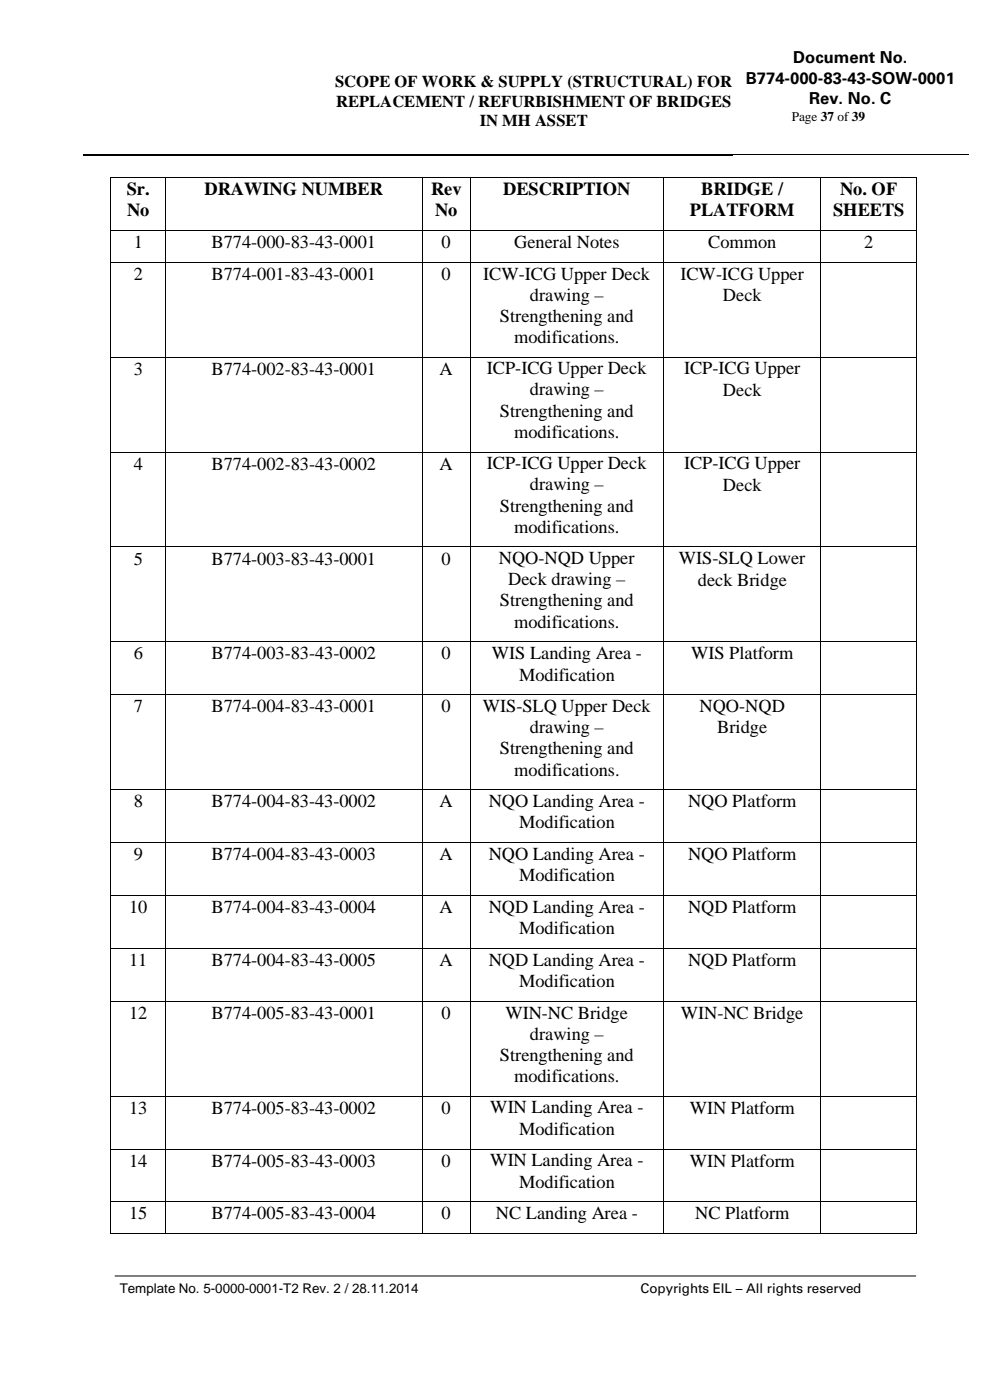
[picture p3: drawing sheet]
<svg xmlns="http://www.w3.org/2000/svg" width="210mm" height="297mm" viewBox="0 0 210 297" stroke-linecap="round" stroke-linejoin="round" font-family="sans-serif">
<defs><g id="words">
<g font-size="3.9">
<text x="26.9" y="41.4">Sr.</text>
<text x="43.4" y="41.4">DRAWING NUMBER</text>
<text x="91.4" y="41.4">Rev</text>
<text x="106.8" y="41.4">DESCRIPTION</text>
<text x="148.8" y="41.4">BRIDGE /</text>
<text x="178.2" y="41.4">No. OF</text>
<text x="27" y="45.8">No</text>
<text x="92.3" y="45.8">No</text>
<text x="146.3" y="45.8">PLATFORM</text>
<text x="176.7" y="45.8">SHEETS</text>
<text x="28.4" y="52.6">1</text>
<text x="44.9" y="52.6">B774-000-83-43-0001</text>
<text x="93.7" y="52.6">0</text>
<text x="109.1" y="52.6">General Notes</text>
<text x="150.2" y="52.6">Common</text>
<text x="183.3" y="52.6">2</text>
<text x="28.4" y="59.4">2</text>
<text x="44.9" y="59.4">B774-001-83-43-0001</text>
<text x="93.7" y="59.4">0</text>
<text x="102.5" y="59.3">ICW-ICG Upper Deck</text>
<text x="144.4" y="59.3">ICW-ICG Upper</text>
<text x="112.4" y="63.8">drawing –</text>
<text x="153.4" y="63.8">Deck</text>
<text x="106" y="68.2">Strengthening and</text>
<text x="109.1" y="72.7">modifications.</text>
<text x="28.4" y="79.5">3</text>
<text x="44.9" y="79.5">B774-002-83-43-0001</text>
<text x="93.3" y="79.5">A</text>
<text x="103.3" y="79.5">ICP-ICG Upper Deck</text>
<text x="112.4" y="83.9">drawing –</text>
<text x="145.1" y="79.5">ICP-ICG Upper</text>
<text x="153.4" y="83.9">Deck</text>
<text x="106" y="88.4">Strengthening and</text>
<text x="109.1" y="92.9">modifications.</text>
<text x="28.4" y="99.7">4</text>
<text x="44.9" y="99.7">B774-002-83-43-0002</text>
<text x="93.3" y="99.7">A</text>
<text x="103.3" y="99.6">ICP-ICG Upper Deck</text>
<text x="145.1" y="99.6">ICP-ICG Upper</text>
<text x="112.4" y="104.1">drawing –</text>
<text x="153.4" y="104.1">Deck</text>
<text x="106" y="108.5">Strengthening and</text>
<text x="109.1" y="113">modifications.</text>
<text x="28.4" y="119.8">5</text>
<text x="44.9" y="119.8">B774-003-83-43-0001</text>
<text x="93.7" y="119.8">0</text>
<text x="105.8" y="119.8">NQO-NQD Upper</text>
<text x="144" y="119.8">WIS-SLQ Lower</text>
<text x="107.8" y="124.2">Deck drawing –</text>
<text x="148" y="124.2">deck Bridge</text>
<text x="106" y="128.6">Strengthening and</text>
<text x="109.1" y="133.2">modifications.</text>
<text x="28.4" y="139.9">6</text>
<text x="44.9" y="139.9">B774-003-83-43-0002</text>
<text x="93.7" y="139.9">0</text>
<text x="104.4" y="139.9">WIS Landing Area -</text>
<text x="146.6" y="139.9">WIS Platform</text>
<text x="110.1" y="144.4">Modification</text>
<text x="28.4" y="151.1">7</text>
<text x="44.9" y="151.1">B774-004-83-43-0001</text>
<text x="93.7" y="151.1">0</text>
<text x="102.4" y="151.1">WIS-SLQ Upper Deck</text>
<text x="112.4" y="155.6">drawing –</text>
<text x="148.4" y="151.1">NQO-NQD</text>
<text x="152.1" y="155.6">Bridge</text>
<text x="106" y="160">Strengthening and</text>
<text x="109.1" y="164.5">modifications.</text>
<text x="28.4" y="171.3">8</text>
<text x="44.9" y="171.3">B774-004-83-43-0002</text>
<text x="93.3" y="171.3">A</text>
<text x="103.7" y="171.2">NQO Landing Area -</text>
<text x="146" y="171.3">NQO Platform</text>
<text x="110.1" y="175.8">Modification</text>
<text x="28.4" y="182.5">9</text>
<text x="44.9" y="182.5">B774-004-83-43-0003</text>
<text x="93.3" y="182.5">A</text>
<text x="103.7" y="182.5">NQO Landing Area -</text>
<text x="146" y="182.5">NQO Platform</text>
<text x="110.1" y="187">Modification</text>
<text x="27.4" y="193.7">10</text>
<text x="44.9" y="193.7">B774-004-83-43-0004</text>
<text x="93.3" y="193.7">A</text>
<text x="103.7" y="193.7">NQD Landing Area -</text>
<text x="146" y="193.7">NQD Platform</text>
<text x="110.1" y="198.2">Modification</text>
<text x="27.4" y="204.9">11</text>
<text x="44.9" y="204.9">B774-004-83-43-0005</text>
<text x="93.3" y="204.9">A</text>
<text x="103.7" y="204.9">NQD Landing Area -</text>
<text x="110.1" y="209.4">Modification</text>
<text x="146" y="204.9">NQD Platform</text>
<text x="27.4" y="216.2">12</text>
<text x="44.9" y="216.2">B774-005-83-43-0001</text>
<text x="93.7" y="216.2">0</text>
<text x="107.2" y="216.1">WIN-NC Bridge</text>
<text x="112.4" y="220.6">drawing –</text>
<text x="144.4" y="216.2">WIN-NC Bridge</text>
<text x="106" y="225">Strengthening and</text>
<text x="109.1" y="229.5">modifications.</text>
<text x="27.4" y="236.3">13</text>
<text x="44.9" y="236.3">B774-005-83-43-0002</text>
<text x="93.7" y="236.3">0</text>
<text x="104" y="236.3">WIN Landing Area -</text>
<text x="146.3" y="236.3">WIN Platform</text>
<text x="110.1" y="240.7">Modification</text>
<text x="27.4" y="247.5">14</text>
<text x="44.9" y="247.5">B774-005-83-43-0003</text>
<text x="93.7" y="247.5">0</text>
<text x="104" y="247.5">WIN Landing Area -</text>
<text x="110.1" y="252">Modification</text>
<text x="146.3" y="247.5">WIN Platform</text>
<text x="27.4" y="258.7">15</text>
<text x="44.9" y="258.7">B774-005-83-43-0004</text>
<text x="93.7" y="258.7">0</text>
<text x="105.2" y="258.7">NC Landing Area -</text>
<text x="147.5" y="258.7">NC Platform</text>
</g>
<g font-size="3.5">
<text x="158.2" y="17.7">B774-000-83-43-SOW-0001</text>
<text x="168.3" y="13.4">Document No.</text>
<text x="71.1" y="18.5">SCOPE OF WORK &amp; SUPPLY (STRUCTURAL) FOR</text>
<text x="71.3" y="22.6">REPLACEMENT / REFURBISHMENT OF BRIDGES</text>
<text x="171.7" y="22.1">Rev. No. C</text>
<text x="101.8" y="26.7">IN MH ASSET</text>
</g>
<g font-size="2.8">
<text x="167.9" y="25.7">Page 37 of 39</text>
<text x="25.4" y="274.4">Template No. 5-0000-0001-T2 Rev. 2 / 28.11.2014</text>
<text x="135.8" y="274.4">Copyrights EIL – All rights reserved</text>
</g>
</g></defs>
<path d="M17.6 32.9h50.3M68 32.9h87.4" fill="none" stroke="#000" stroke-width=".34"/>
<g fill="#000">
<path d="M23.4 37.5h.2v.2h-.2zM35.1 37.5h.2v.2h-.2zM67.6 32.8h.4v.3h-.4zM89.5 37.5h.1v.2h-.1zM99.7 37.5h.2v.2h-.2zM140.7 37.5h.1v.2h-.1zM174.1 37.5h.1v.2h-.1zM194.4 37.5h.1v.2h-.1zM23.4 48.8h.2v.1h-.2zM23.4 55.5h.2v.2h-.2zM35.1 48.8h.2v.1h-.2zM35.1 55.5h.2v.2h-.2z"/>
<path d="M89.5 48.8h.1v.1h-.1zM89.5 55.5h.1v.2h-.1zM99.7 48.8h.2v.1h-.2zM99.7 55.5h.2v.2h-.2zM140.7 48.8h.1v.1h-.1zM140.7 55.5h.1v.2h-.1zM174.1 48.8h.1v.1h-.1zM174.1 55.5h.1v.2h-.1zM194.4 48.8h.1v.1h-.1zM194.4 55.5h.1v.2h-.1zM23.4 75.7h.2v.2h-.2zM35.1 75.7h.2v.2h-.2z"/>
<path d="M89.5 75.7h.1v.2h-.1zM99.7 75.7h.2v.2h-.2zM140.7 75.7h.1v.2h-.1zM174.1 75.7h.1v.2h-.1zM194.4 75.7h.1v.2h-.1zM23.4 95.8h.2v.2h-.2zM35.1 95.8h.2v.2h-.2zM89.5 95.8h.1v.2h-.1zM99.7 95.8h.2v.2h-.2zM140.7 95.8h.1v.2h-.1zM174.1 95.8h.1v.2h-.1zM194.4 95.8h.1v.2h-.1z"/>
<path d="M23.4 116h.2v.1h-.2zM35.1 116h.2v.1h-.2zM89.5 116h.1v.1h-.1zM99.7 116h.2v.1h-.2zM140.7 116h.1v.1h-.1zM174.1 116h.1v.1h-.1zM194.4 116h.1v.1h-.1zM23.4 136.1h.2v.2h-.2zM35.1 136.1h.2v.2h-.2zM89.5 136.1h.1v.2h-.1zM99.7 136.1h.2v.2h-.2zM140.7 136.1h.1v.2h-.1z"/>
<path d="M174.1 136.1h.1v.2h-.1zM194.4 136.1h.1v.2h-.1zM23.4 147.3h.2v.2h-.2zM35.1 147.3h.2v.2h-.2zM89.5 147.3h.1v.2h-.1zM99.7 147.3h.2v.2h-.2zM140.7 147.3h.1v.2h-.1zM174.1 147.3h.1v.2h-.1zM194.4 147.3h.1v.2h-.1zM23.4 167.5h.2v.1h-.2zM23.4 178.7h.2v.2h-.2zM35.1 167.5h.2v.1h-.2z"/>
<path d="M35.1 178.7h.2v.2h-.2zM89.5 167.5h.1v.1h-.1zM89.5 178.7h.1v.2h-.1zM99.7 167.5h.2v.1h-.2zM99.7 178.7h.2v.2h-.2zM140.7 167.5h.1v.1h-.1zM140.7 178.7h.1v.2h-.1zM174.1 167.5h.1v.1h-.1zM174.1 178.7h.1v.2h-.1zM194.4 167.5h.1v.1h-.1zM194.4 178.7h.1v.2h-.1zM23.4 189.9h.2v.2h-.2z"/>
<path d="M35.1 189.9h.2v.2h-.2zM89.5 189.9h.1v.2h-.1zM99.7 189.9h.2v.2h-.2zM140.7 189.9h.1v.2h-.1zM174.1 189.9h.1v.2h-.1zM194.4 189.9h.1v.2h-.1zM23.4 201.1h.2v.2h-.2zM23.4 212.3h.2v.2h-.2zM35.1 201.1h.2v.2h-.2zM35.1 212.3h.2v.2h-.2zM89.5 201.1h.1v.2h-.1zM89.5 212.3h.1v.2h-.1z"/>
<path d="M99.7 201.1h.2v.2h-.2zM99.7 212.3h.2v.2h-.2zM140.7 201.1h.1v.2h-.1zM140.7 212.3h.1v.2h-.1zM174.1 201.1h.1v.2h-.1zM174.1 212.3h.1v.2h-.1zM194.4 201.1h.1v.2h-.1zM194.4 212.3h.1v.2h-.1zM23.4 232.5h.2v.2h-.2zM35.1 232.5h.2v.2h-.2zM89.5 232.5h.1v.2h-.1zM99.7 232.5h.2v.2h-.2z"/>
<path d="M140.7 232.5h.1v.2h-.1zM174.1 232.5h.1v.2h-.1zM194.4 232.5h.1v.2h-.1zM23.4 243.7h.2v.2h-.2zM23.4 254.9h.2v.2h-.2zM35.1 243.7h.2v.2h-.2zM35.1 254.9h.2v.2h-.2zM89.5 243.7h.1v.2h-.1zM89.5 254.9h.1v.2h-.1zM99.7 243.7h.2v.2h-.2zM99.7 254.9h.2v.2h-.2zM140.7 243.7h.1v.2h-.1z"/>
<path d="M140.7 254.9h.1v.2h-.1zM174.1 243.7h.1v.2h-.1zM174.1 254.9h.1v.2h-.1zM194.4 243.7h.1v.2h-.1zM194.4 254.9h.1v.2h-.1zM23.4 261.7h.2v.1h-.2zM35.1 261.7h.2v.1h-.2zM89.5 261.7h.1v.1h-.1zM99.7 261.7h.2v.1h-.2zM140.7 261.7h.1v.1h-.1zM174.1 261.7h.1v.1h-.1zM194.4 261.7h.1v.1h-.1z"/>
</g>
<g fill="none" stroke="#000" stroke-width=".21">
<path d="M23.5 37.7v11.1M23.6 37.6h11.5M35.2 37.7v11.1M35.3 37.6h54.1M89.5 37.7v11.1M89.6 37.6h10.1M99.8 37.7v11.1M99.9 37.6h40.8M140.8 37.7v11.1M140.8 37.6h33.3M155.2 32.9h50.2M174.2 37.7v11.1"/>
<path d="M174.2 37.6h20.2M194.4 37.7v11.1M23.5 48.9v6.6M23.5 55.7v20M23.6 48.9h11.5M23.6 55.6h11.5M35.2 48.9v6.6M35.2 55.7v20M35.3 48.9h54.1M35.3 55.6h54.1M89.5 48.9v6.6M89.5 55.7v20"/>
<path d="M89.6 48.9h10.1M89.6 55.6h10.1M99.8 48.9v6.6M99.8 55.7v20M99.9 48.9h40.8M99.9 55.6h40.8M140.8 48.9v6.6M140.8 55.7v20M140.8 48.9h33.3M140.8 55.6h33.3M174.2 48.9v6.6M174.2 55.7v20"/>
<path d="M174.2 48.9h20.2M174.2 55.6h20.2M194.4 48.9v6.6M194.4 55.7v20M23.5 75.9v19.9M23.6 75.8h11.5M35.2 75.9v19.9M35.3 75.8h54.1M89.5 75.9v19.9M89.6 75.8h10.1M99.8 75.9v19.9M99.9 75.8h40.8"/>
<path d="M140.8 75.9v19.9M140.8 75.8h33.3M174.2 75.9v19.9M174.2 75.8h20.2M194.4 75.9v19.9M23.5 96v20M23.6 95.9h11.5M35.2 96v20M35.3 95.9h54.1M89.5 96v20M89.6 95.9h10.1M99.8 96v20"/>
<path d="M99.9 95.9h40.8M140.8 96v20M140.8 95.9h33.3M174.2 96v20M174.2 95.9h20.2M194.4 96v20M23.5 116.1v20M23.6 116h11.5M35.2 116.1v20M35.3 116h54.1M89.5 116.1v20M89.6 116h10.1"/>
<path d="M99.8 116.1v20M99.9 116h40.8M140.8 116.1v20M140.8 116h33.3M174.2 116.1v20M174.2 116h20.2M194.4 116.1v20M23.5 136.3v11M23.6 136.2h11.5M35.2 136.3v11M35.3 136.2h54.1M89.5 136.3v11"/>
<path d="M89.6 136.2h10.1M99.8 136.3v11M99.9 136.2h40.8M140.8 136.3v11M140.8 136.2h33.3M174.2 136.3v11M174.2 136.2h20.2M194.4 136.3v11M23.5 147.5v20M23.6 147.4h11.5M35.2 147.5v20M35.3 147.4h54.1"/>
<path d="M89.5 147.5v20M89.6 147.4h10.1M99.8 147.5v20M99.9 147.4h40.8M140.8 147.5v20M140.8 147.4h33.3M174.2 147.5v20M174.2 147.4h20.2M194.4 147.5v20M23.5 167.6v11.1M23.5 178.9v11M23.6 167.6h11.5"/>
<path d="M23.6 178.8h11.5M35.2 167.6v11.1M35.2 178.9v11M35.3 167.6h54.1M35.3 178.8h54.1M89.5 167.6v11.1M89.5 178.9v11M89.6 167.6h10.1M89.6 178.8h10.1M99.8 167.6v11.1M99.8 178.9v11M99.9 167.6h40.8"/>
<path d="M99.9 178.8h40.8M140.8 167.6v11.1M140.8 178.9v11M140.8 167.6h33.3M140.8 178.8h33.3M174.2 167.6v11.1M174.2 178.9v11M174.2 167.6h20.2M174.2 178.8h20.2M194.4 167.6v11.1M194.4 178.9v11M23.5 190.1v11"/>
<path d="M23.6 190h11.5M35.2 190.1v11M35.3 190h54.1M89.5 190.1v11M89.6 190h10.1M99.8 190.1v11M99.9 190h40.8M140.8 190.1v11M140.8 190h33.3M174.2 190.1v11M174.2 190h20.2M194.4 190.1v11"/>
<path d="M23.5 201.3v11M23.5 212.5v20M23.6 201.2h11.5M23.6 212.4h11.5M35.2 201.3v11M35.2 212.5v20M35.3 201.2h54.1M35.3 212.4h54.1M89.5 201.3v11M89.5 212.5v20M89.6 201.2h10.1M89.6 212.4h10.1"/>
<path d="M99.8 201.3v11M99.8 212.5v20M99.9 201.2h40.8M99.9 212.4h40.8M140.8 201.3v11M140.8 212.5v20M140.8 201.2h33.3M140.8 212.4h33.3M174.2 201.3v11M174.2 212.5v20M174.2 201.2h20.2M174.2 212.4h20.2"/>
<path d="M194.4 201.3v11M194.4 212.5v20M23.5 232.7v11M23.6 232.6h11.5M35.2 232.7v11M35.3 232.6h54.1M89.5 232.7v11M89.6 232.6h10.1M99.8 232.7v11M99.9 232.6h40.8M140.8 232.7v11M140.8 232.6h33.3"/>
<path d="M174.2 232.7v11M174.2 232.6h20.2M194.4 232.7v11M23.5 243.9v11M23.5 255.1v6.6M23.6 243.8h11.5M23.6 255h11.5M35.2 243.9v11M35.2 255.1v6.6M35.3 243.8h54.1M35.3 255h54.1M89.5 243.9v11"/>
<path d="M89.5 255.1v6.6M89.6 243.8h10.1M89.6 255h10.1M99.8 243.9v11M99.8 255.1v6.6M99.9 243.8h40.8M99.9 255h40.8M140.8 243.9v11M140.8 255.1v6.6M140.8 243.8h33.3M140.8 255h33.3M174.2 243.9v11"/>
<path d="M174.2 255.1v6.6M174.2 243.8h20.2M174.2 255h20.2M194.4 243.9v11M194.4 255.1v6.6M23.6 261.7h11.5M24.3 270.7h170M35.3 261.7h54.1M89.6 261.7h10.1M99.9 261.7h40.8M140.8 261.7h33.3M174.2 261.7h20.2"/>
</g>
<use href="#words"/>
</svg>
